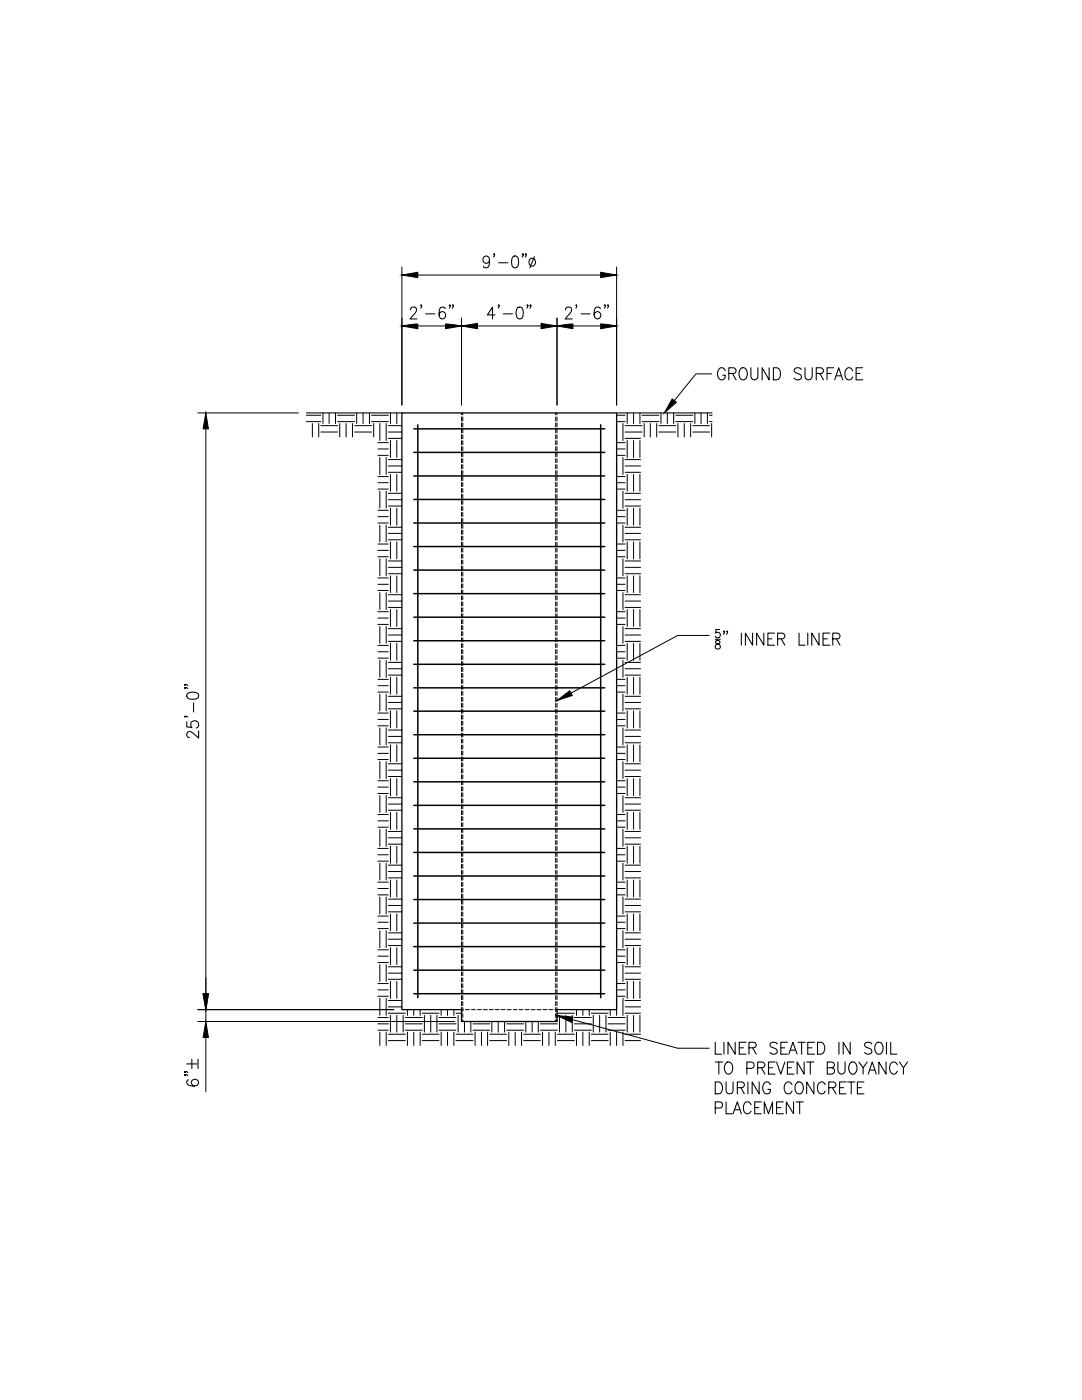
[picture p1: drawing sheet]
<svg xmlns="http://www.w3.org/2000/svg" width="216mm" height="279mm" viewBox="0 0 216 279" stroke-linecap="round" stroke-linejoin="round" font-family="sans-serif">
<!-- layer: S-CONC -->
<path d="M80.2 82.4h42.8v119.1h-11.9v2.4h-19v-2.4h-11.9z" fill="none" stroke="#000" stroke-width=".25"/>
<!-- layer: S-RBAR -->
<g fill="none" stroke="#000" stroke-width=".3">
<path d="M82.6 85.6h38.1M82.6 90.3h38.1M82.6 95h38.1M82.6 99.7h38.1M83.4 84.8v114.3M119.9 84.8v114.3M82.6 104.4h38.1M82.6 109.1h38.1M82.6 113.8h38.1M82.6 118.5h38.1M82.6 123.2h38.1M82.6 127.9h38.1"/>
<path d="M82.6 132.6h38.1M82.6 137.3h38.1M82.6 141.9h38.1M82.6 146.6h38.1M82.6 151.3h38.1M82.6 156h38.1M82.6 160.7h38.1M82.6 165.4h38.1M82.6 170.1h38.1M82.6 174.8h38.1M82.6 179.5h38.1M82.6 198.3h38.1"/>
<path d="M82.6 184.2h38.1M82.6 188.9h38.1M82.6 193.6h38.1"/>
</g>
<!-- layer: S-GRAD -->
<path d="M61.1 82.4h19.1M123 82.4h19.1" fill="none" stroke="#000" stroke-width=".21"/>
<!-- layer: S-PATT -->
<g fill="none" stroke="#000" stroke-width=".2">
<path d="M61.1 84.1h2.9M61.1 82.9h2.9M62.3 84.5v2.7M63.6 84.5v2.7M64 86.2h3.4M64 84.9h3.4M64.4 82.4v2.1M65.7 82.4v2.1M66.9 82.4v2.1M67.4 84.1h3.4M67.4 82.9h3.4M67.8 84.5v2.7"/>
<path d="M69.1 84.5v2.7M70.3 84.5v2.7M70.8 86.2h3.3M70.8 84.9h3.3M71.2 82.4v2.1M72.4 82.4v2.1M73.7 82.4v2.1M74.1 84.1h3.4M74.1 82.9h3.4M74.6 84.5v2.7M75.4 90.9h2.1M75.4 97.6h2.1"/>
<path d="M75.4 89.6h2.1M75.4 96.3h2.1M75.4 88.3h2.1M75.4 95.1h2.1M75.8 84.5v3.4M75.8 91.3v3.4M75.8 98v3.4M77.1 84.5v3.4M77.1 91.3v3.4M77.1 98v3.4M77.5 87.5h2.7M77.5 94.3h2.7"/>
<path d="M77.5 86.2h2.7M77.5 93h2.7M77.5 99.7h2.7M77.5 84.9h2.7M77.5 91.7h2.7M77.5 98.5h2.7M77.9 82.4v2.1M77.9 87.9v3.4M77.9 94.7v3.3M79.2 82.4v2.1M79.2 87.9v3.4M79.2 94.7v3.3"/>
<path d="M123 84.1h1.7M123 90.9h1.7M123 97.6h1.7M123 82.9h1.7M123 89.6h1.7M123 96.3h1.7M123 88.3h1.7M123 95.1h1.7M123 84.5v3.4M123 91.3v3.4M123 98v3.4M124.3 84.5v3.4"/>
<path d="M124.3 91.3v3.4M124.3 98v3.4M124.7 87.5h3.1M124.7 94.3h3.1M124.7 86.2h3.4M124.7 93h3.1M124.7 99.7h3.1M124.7 84.9h3.4M124.7 91.7h3.1M124.7 98.5h3.1M125.2 82.4v2.1M125.2 87.9v3.4"/>
<path d="M125.2 94.7v3.3M126.4 82.4v2.1M126.4 87.9v3.4M126.4 94.7v3.3M127.7 82.4v2.1M127.7 87.9v3.4M127.7 94.7v3.3M128.1 84.1h3.4M128.1 82.9h3.4M128.5 84.5v2.7M129.8 84.5v2.7M131 84.5v2.7"/>
<path d="M131.5 86.2h3.3M131.5 84.9h3.3M131.9 82.4v2.1M133.2 82.4v2.1M134.4 82.4v2.1M134.8 84.1h3.4M134.8 82.9h3.4M135.3 84.5v2.7M136.5 84.5v2.7M137.8 84.5v2.7M138.2 86.2h3.4M138.2 84.9h3.4"/>
<path d="M138.7 82.4v2.1M139.9 82.4v2.1M141.2 82.4v2.1M141.6 84.1h.5M141.6 82.9h.5M142 84.5v2.7M75.4 104.4h2.1M75.4 111.1h2.1M75.4 117.8h2.1M75.4 103.1h2.1M75.4 109.8h2.1M75.4 116.6h2.1"/>
<path d="M75.4 101.8h2.1M75.4 108.6h2.1M75.4 115.3h2.1M75.8 104.8v3.3M75.8 111.5v3.4M75.8 118.3v3.4M77.1 104.8v3.3M77.1 111.5v3.4M77.1 118.3v3.4M77.5 101h2.7M77.5 107.7h2.7M77.5 114.5h2.7"/>
<path d="M77.5 106.5h2.7M77.5 113.2h2.7M77.5 120h2.7M77.5 105.2h2.7M77.5 112h2.7M77.5 118.7h2.7M77.9 101.4v3.4M77.9 108.1v3.4M77.9 114.9v3.4M79.2 101.4v3.4M79.2 108.1v3.4M79.2 114.9v3.4"/>
<path d="M123 104.4h1.7M123 111.1h1.7M123 117.8h1.7M123 103.1h1.7M123 109.8h1.7M123 116.6h1.7M123 101.8h1.7M123 108.6h1.7M123 115.3h1.7M123 104.8v3.3M123 111.5v3.4M123 118.3v3.4"/>
<path d="M124.3 104.8v3.3M124.3 111.5v3.4M124.3 118.3v3.4M124.7 101h3.1M124.7 107.7h3.1M124.7 114.5h3.1M124.7 106.5h3.1M124.7 113.2h3.1M124.7 120h3.1M124.7 105.2h3.1M124.7 112h3.1M124.7 118.7h3.1"/>
<path d="M125.2 101.4v3.4M125.2 108.1v3.4M125.2 114.9v3.4M126.4 101.4v3.4M126.4 108.1v3.4M126.4 114.9v3.4M127.7 101.4v3.4M127.7 108.1v3.4M127.7 114.9v3.4M75.4 124.6h2.1M75.4 131.3h2.1M75.4 138.1h2.1"/>
<path d="M75.4 123.3h2.1M75.4 130.1h2.1M75.4 136.8h2.1M75.4 122.1h2.1M75.4 128.8h2.1M75.4 135.6h2.1M75.8 125v3.4M75.8 131.8v3.4M75.8 138.5v3.4M77.1 125v3.4M77.1 131.8v3.4M77.1 138.5v3.4"/>
<path d="M77.5 121.2h2.7M77.5 128h2.7M77.5 134.7h2.7M77.5 126.7h2.7M77.5 133.5h2.7M77.5 125.5h2.7M77.5 132.2h2.7M77.5 139h2.7M77.9 121.7v3.3M77.9 128.4v3.4M77.9 135.2v3.3M79.2 121.7v3.3"/>
<path d="M79.2 128.4v3.4M79.2 135.2v3.3M123 124.6h1.7M123 131.3h1.7M123 138.1h1.7M123 123.3h1.7M123 130.1h1.7M123 136.8h1.7M123 122.1h1.7M123 128.8h1.7M123 135.6h1.7M123 125v3.4"/>
<path d="M123 131.8v3.4M123 138.5v3.4M124.3 125v3.4M124.3 131.8v3.4M124.3 138.5v3.4M124.7 121.2h3.1M124.7 128h3.1M124.7 134.7h3.1M124.7 126.7h3.1M124.7 133.5h3.1M124.7 125.5h3.1M124.7 132.2h3.1"/>
<path d="M124.7 139h3.1M125.2 121.7v3.3M125.2 128.4v3.4M125.2 135.2v3.3M126.4 121.7v3.3M126.4 128.4v3.4M126.4 135.2v3.3M127.7 121.7v3.3M127.7 128.4v3.4M127.7 135.2v3.3M75.4 144.9h2.1M75.4 151.6h2.1"/>
<path d="M75.4 158.4h2.1M75.4 143.6h2.1M75.4 150.4h2.1M75.4 157.1h2.1M75.4 142.3h2.1M75.4 149.1h2.1M75.4 155.8h2.1M75.8 145.3v3.4M75.8 152v3.4M75.8 158.8v3.3M77.1 145.3v3.4M77.1 152v3.4"/>
<path d="M77.1 158.8v3.3M77.5 141.5h2.7M77.5 148.2h2.7M77.5 155h2.7M77.5 140.2h2.7M77.5 147h2.7M77.5 153.7h2.7M77.5 145.7h2.7M77.5 152.4h2.7M77.5 159.2h2.7M77.9 141.9v3.4M77.9 148.7v3.3"/>
<path d="M77.9 155.4v3.4M79.2 141.9v3.4M79.2 148.7v3.3M79.2 155.4v3.4M123 144.9h1.7M123 151.6h1.7M123 158.4h1.7M123 143.6h1.7M123 150.4h1.7M123 157.1h1.7M123 142.3h1.7M123 149.1h1.7"/>
<path d="M123 155.8h1.7M123 145.3v3.4M123 152v3.4M123 158.8v3.3M124.3 145.3v3.4M124.3 152v3.4M124.3 158.8v3.3M124.7 141.5h3.1M124.7 148.2h3.1M124.7 155h3.1M124.7 140.2h3.1M124.7 147h3.1"/>
<path d="M124.7 153.7h3.1M124.7 145.7h3.1M124.7 152.4h3.1M124.7 159.2h3.1M125.2 141.9v3.4M125.2 148.7v3.3M125.2 155.4v3.4M126.4 141.9v3.4M126.4 148.7v3.3M126.4 155.4v3.4M127.7 141.9v3.4M127.7 148.7v3.3"/>
<path d="M127.7 155.4v3.4M75.4 165.1h2.1M75.4 171.9h2.1M75.4 178.6h2.1M75.4 163.8h2.1M75.4 170.6h2.1M75.4 177.3h2.1M75.4 162.5h2.1M75.4 169.3h2.1M75.4 176.1h2.1M75.8 165.5v3.4M75.8 172.3v3.3"/>
<path d="M75.8 179v3.4M77.1 165.5v3.4M77.1 172.3v3.3M77.1 179v3.4M77.5 161.7h2.7M77.5 168.5h2.7M77.5 175.2h2.7M77.5 160.5h2.7M77.5 167.2h2.7M77.5 173.9h2.7M77.5 165.9h2.7M77.5 172.7h2.7"/>
<path d="M77.5 179.4h2.7M77.9 162.1v3.4M77.9 168.9v3.4M77.9 175.6v3.4M79.2 162.1v3.4M79.2 168.9v3.4M79.2 175.6v3.4M123 165.1h1.7M123 171.9h1.7M123 178.6h1.7M123 163.8h1.7M123 170.6h1.7"/>
<path d="M123 177.3h1.7M123 162.5h1.7M123 169.3h1.7M123 176.1h1.7M123 165.5v3.4M123 172.3v3.3M123 179v3.4M124.3 165.5v3.4M124.3 172.3v3.3M124.3 179v3.4M124.7 161.7h3.1M124.7 168.5h3.1"/>
<path d="M124.7 175.2h3.1M124.7 160.5h3.1M124.7 167.2h3.1M124.7 173.9h3.1M124.7 165.9h3.1M124.7 172.7h3.1M124.7 179.4h3.1M125.2 162.1v3.4M125.2 168.9v3.4M125.2 175.6v3.4M126.4 162.1v3.4M126.4 168.9v3.4"/>
<path d="M126.4 175.6v3.4M127.7 162.1v3.4M127.7 168.9v3.4M127.7 175.6v3.4M75.4 185.3h2.1M75.4 192.1h2.1M75.4 198.8h2.1M75.4 184.1h2.1M75.4 190.8h2.1M75.4 197.6h2.1M75.4 182.8h2.1M75.4 189.6h2.1"/>
<path d="M75.4 196.3h2.1M75.8 185.7v3.4M75.8 192.5v3.4M75.8 199.2v3.4M77.1 185.7v3.4M77.1 192.5v3.4M77.1 199.2v3.4M77.5 182h2.7M77.5 188.7h2.7M77.5 195.4h2.7M77.5 180.7h2.7M77.5 187.4h2.7"/>
<path d="M77.5 194.2h2.7M77.5 186.2h2.7M77.5 192.9h2.7M77.5 199.7h2.7M77.9 182.4v3.3M77.9 189.1v3.4M77.9 195.9v3.3M79.2 182.4v3.3M79.2 189.1v3.4M79.2 195.9v3.3M123 185.3h1.7M123 192.1h1.7"/>
<path d="M123 198.8h1.7M123 184.1h1.7M123 190.8h1.7M123 197.6h1.7M123 182.8h1.7M123 189.6h1.7M123 196.3h1.7M123 185.7v3.4M123 192.5v3.4M123 199.2v3.4M124.3 185.7v3.4M124.3 192.5v3.4"/>
<path d="M124.3 199.2v3.4M124.7 182h3.1M124.7 188.7h3.1M124.7 195.4h3.1M124.7 180.7h3.1M124.7 187.4h3.1M124.7 194.2h3.1M124.7 186.2h3.1M124.7 192.9h3.1M124.7 199.7h3.1M125.2 182.4v3.3M125.2 189.1v3.4"/>
<path d="M125.2 195.9v3.3M126.4 182.4v3.3M126.4 189.1v3.4M126.4 195.9v3.3M127.7 182.4v3.3M127.7 189.1v3.4M127.7 195.9v3.3M75.4 205.6h2.1M75.4 204.3h2.1M75.4 203.1h2.1M75.8 206v2.6M77.1 206v2.6"/>
<path d="M77.5 202.2h3.4M77.5 200.9h2.7M77.5 207.7h3.4M77.5 206.4h3.4M77.9 202.6v3.4M79.2 202.6v3.4M80.4 202.6v3.4M80.9 205.6h3.4M80.9 204.3h3.4M80.9 203.1h3.4M81.3 201.5v1.1M81.3 206v2.6"/>
<path d="M82.6 201.5v1.1M82.6 206v2.6M83.8 201.5v1.1M83.8 206v2.6M84.3 202.2h3.3M84.3 207.7h3.3M84.3 206.4h3.3M84.7 202.6v3.4M86 202.6v3.4M87.2 202.6v3.4M87.6 205.6h3.4M87.6 204.3h3.4"/>
<path d="M87.6 203.1h3.4M88 201.5v1.1M88 206v2.6M89.3 201.5v1.1M89.3 206v2.6M90.6 201.5v1.1M90.6 206v2.6M91 202.2h1.1M91 207.7h3.4M91 206.4h3.4M91.4 202.6v3.4M92.7 203.9v2.1"/>
<path d="M94 203.9v2.1M94.4 205.6h3.3M94.4 204.3h3.3M94.8 206v2.6M96.1 206v2.6M97.3 206v2.6M97.7 207.7h3.4M97.7 206.4h3.4M98.1 203.9v2.1M99.4 203.9v2.1M100.7 203.9v2.1M101.1 205.6h3.4"/>
<path d="M101.1 204.3h3.4M101.5 206v2.6M102.8 206v2.6M104.1 206v2.6M104.5 207.7h3.3M104.5 206.4h3.3M104.9 203.9v2.1M106.2 203.9v2.1M107.4 203.9v2.1M107.8 205.6h3.4M107.8 204.3h3.4M108.3 206v2.6"/>
<path d="M109.5 206v2.6M110.8 206v2.6M111.1 203.1h.1M111.2 202.2h3.4M111.2 207.7h3.4M111.2 206.4h3.4M111.6 202.6v3.4M112.9 202.6v3.4M114.2 202.6v3.4M114.6 205.6h3.4M114.6 204.3h3.4M114.6 203.1h3.4"/>
<path d="M115 201.5v1.1M115 206v2.6M116.3 201.5v1.1M116.3 206v2.6M117.6 201.5v1.1M117.6 206v2.6M118 202.2h3.3M118 207.7h3.3M118 206.4h3.3M118.4 202.6v3.4M119.6 202.6v3.4M120.9 202.6v3.4"/>
<path d="M121.3 205.6h3.4M121.3 204.3h3.4M121.3 203.1h3.4M121.8 201.5v1.1M121.8 206v2.6M123 206v2.6M124.3 206v2.6M124.7 202.2h3.1M124.7 200.9h3.1M124.7 207.7h3.1M124.7 206.4h3.1M125.2 202.6v3.4"/>
<path d="M126.4 202.6v3.4M127.7 202.6v3.4"/>
</g>
<!-- layer: S-CONC-HIDD -->
<g fill="none" stroke="#000" stroke-width=".2">
<path d="M92.1 82.4v.4M92.1 83.2v.8M92.1 84.4v.8M92.1 85.6v.8M92.1 86.8v.8M92.1 88v.8M92.1 89.1v.8M92.1 90.4v.7M92.1 91.6v.7M92.1 92.7v.8M92.1 93.9v.8M92.1 95.1v.8"/>
<path d="M92.1 96.3v.8M92.1 97.5v.8M92.1 98.7v.8M92.1 99.9v.8M92.3 82.4v.4M92.3 83.2v.8M92.3 84.4v.8M92.3 85.6v.8M92.3 86.8v.8M92.3 88v.8M92.3 89.1v.8M92.3 90.4v.7"/>
<path d="M92.3 91.6v.7M92.3 92.7v.8M92.3 93.9v.8M92.3 95.1v.8M92.3 96.3v.8M92.3 97.5v.8M92.3 98.7v.8M92.3 99.9v.8M110.9 82.4v.4M110.9 83.2v.8M110.9 84.4v.8M110.9 85.6v.8"/>
<path d="M110.9 86.8v.8M110.9 88v.8M110.9 89.1v.8M110.9 90.4v.7M110.9 91.6v.7M110.9 92.7v.8M110.9 93.9v.8M110.9 95.1v.8M110.9 96.3v.8M110.9 97.5v.8M110.9 98.7v.8M110.9 99.9v.8"/>
<path d="M111.1 82.4v.4M111.1 83.2v.8M111.1 84.4v.8M111.1 85.6v.8M111.1 86.8v.8M111.1 88v.8M111.1 89.1v.8M111.1 90.4v.7M111.1 91.6v.7M111.1 92.7v.8M111.1 93.9v.8M111.1 95.1v.8"/>
<path d="M111.1 96.3v.8M111.1 97.5v.8M111.1 98.7v.8M111.1 99.9v.8M92.1 101.1v.8M92.1 102.3v.8M92.1 103.4v.9M92.1 104.6v.8M92.1 105.8v.8M92.1 107v.8M92.1 108.2v.8M92.1 109.4v.8"/>
<path d="M92.1 110.6v.8M92.1 111.8v.8M92.1 113v.8M92.1 114.2v.8M92.1 115.3v.8M92.1 116.5v.8M92.1 117.8v.7M92.1 118.9v.8M92.3 101.1v.8M92.3 102.3v.8M92.3 103.4v.9M92.3 104.6v.8"/>
<path d="M92.3 105.8v.8M92.3 107v.8M92.3 108.2v.8M92.3 109.4v.8M92.3 110.6v.8M92.3 111.8v.8M92.3 113v.8M92.3 114.2v.8M92.3 115.3v.8M92.3 116.5v.8M92.3 117.8v.7M92.3 118.9v.8"/>
<path d="M110.9 101.1v.8M110.9 102.3v.8M110.9 103.4v.9M110.9 104.6v.8M110.9 105.8v.8M110.9 107v.8M110.9 108.2v.8M110.9 109.4v.8M110.9 110.6v.8M110.9 111.8v.8M110.9 113v.8M110.9 114.2v.8"/>
<path d="M110.9 115.3v.8M110.9 116.5v.8M110.9 117.8v.7M110.9 118.9v.8M111.1 101.1v.8M111.1 102.3v.8M111.1 103.4v.9M111.1 104.6v.8M111.1 105.8v.8M111.1 107v.8M111.1 108.2v.8M111.1 109.4v.8"/>
<path d="M111.1 110.6v.8M111.1 111.8v.8M111.1 113v.8M111.1 114.2v.8M111.1 115.3v.8M111.1 116.5v.8M111.1 117.8v.7M111.1 118.9v.8M92.1 120.1v.8M92.1 121.3v.8M92.1 122.5v.8M92.1 123.7v.8"/>
<path d="M92.1 124.9v.8M92.1 126.1v.8M92.1 127.3v.7M92.1 128.5v.7M92.1 129.7v.8M92.1 130.8v.8M92.1 132v.8M92.1 133.2v.8M92.1 134.4v.8M92.1 135.6v.8M92.1 136.8v.8M92.1 138v.8"/>
<path d="M92.1 139.2v.8M92.3 120.1v.8M92.3 121.3v.8M92.3 122.5v.8M92.3 123.7v.8M92.3 124.9v.8M92.3 126.1v.8M92.3 127.3v.7M92.3 128.5v.7M92.3 129.7v.8M92.3 130.8v.8M92.3 132v.8"/>
<path d="M92.3 133.2v.8M92.3 134.4v.8M92.3 135.6v.8M92.3 136.8v.8M92.3 138v.8M92.3 139.2v.8M110.9 120.1v.8M110.9 121.3v.8M110.9 122.5v.8M110.9 123.7v.8M110.9 124.9v.8M110.9 126.1v.8"/>
<path d="M110.9 127.3v.7M110.9 128.5v.7M110.9 129.7v.8M110.9 130.8v.8M110.9 132v.8M110.9 133.2v.8M110.9 134.4v.8M110.9 135.6v.8M110.9 136.8v.8M110.9 138v.8M110.9 139.2v.8M111.1 120.1v.8"/>
<path d="M111.1 121.3v.8M111.1 122.5v.8M111.1 123.7v.8M111.1 124.9v.8M111.1 126.1v.8M111.1 127.3v.7M111.1 128.5v.7M111.1 129.7v.8M111.1 130.8v.8M111.1 132v.8M111.1 133.2v.8M111.1 134.4v.8"/>
<path d="M111.1 135.6v.8M111.1 136.8v.8M111.1 138v.8M111.1 139.2v.8M92.1 140.4v.8M92.1 141.5v.9M92.1 142.7v.8M92.1 143.9v.8M92.1 145.1v.8M92.1 146.3v.8M92.1 147.5v.8M92.1 148.7v.8"/>
<path d="M92.1 149.9v.8M92.1 151.1v.8M92.1 152.3v.8M92.1 153.4v.8M92.1 154.6v.8M92.1 155.9v.7M92.1 157v.8M92.1 158.2v.8M92.1 159.4v.8M92.3 140.4v.8M92.3 141.5v.9M92.3 142.7v.8"/>
<path d="M92.3 143.9v.8M92.3 145.1v.8M92.3 146.3v.8M92.3 147.5v.8M92.3 148.7v.8M92.3 149.9v.8M92.3 151.1v.8M92.3 152.3v.8M92.3 153.4v.8M92.3 154.6v.8M92.3 155.9v.7M92.3 157v.8"/>
<path d="M92.3 158.2v.8M92.3 159.4v.8M110.9 140.4v.8M110.9 141.5v.9M110.9 142.7v.8M110.9 143.9v.8M110.9 145.1v.8M110.9 146.3v.8M110.9 147.5v.8M110.9 148.7v.8M110.9 149.9v.8M110.9 151.1v.8"/>
<path d="M110.9 152.3v.8M110.9 153.4v.8M110.9 154.6v.8M110.9 155.9v.7M110.9 157v.8M110.9 158.2v.8M110.9 159.4v.8M111.1 140.4v.8M111.1 141.5v.9M111.1 142.7v.8M111.1 143.9v.8M111.1 145.1v.8"/>
<path d="M111.1 146.3v.8M111.1 147.5v.8M111.1 148.7v.8M111.1 149.9v.8M111.1 151.1v.8M111.1 152.3v.8M111.1 153.4v.8M111.1 154.6v.8M111.1 155.9v.7M111.1 157v.8M111.1 158.2v.8M111.1 159.4v.8"/>
<path d="M92.1 160.6v.8M92.1 161.8v.8M92.1 163v.8M92.1 164.2v.8M92.1 165.4v.7M92.1 166.6v.8M92.1 167.8v.8M92.1 168.9v.8M92.1 170.1v.8M92.1 171.3v.8M92.1 172.5v.8M92.1 173.7v.8"/>
<path d="M92.1 174.9v.8M92.1 176.1v.8M92.1 177.3v.8M92.1 178.5v.8M92.1 179.6v.9M92.3 160.6v.8M92.3 161.8v.8M92.3 163v.8M92.3 164.2v.8M92.3 165.4v.7M92.3 166.6v.8M92.3 167.8v.8"/>
<path d="M92.3 168.9v.8M92.3 170.1v.8M92.3 171.3v.8M92.3 172.5v.8M92.3 173.7v.8M92.3 174.9v.8M92.3 176.1v.8M92.3 177.3v.8M92.3 178.5v.8M92.3 179.6v.9M110.9 160.6v.8M110.9 161.8v.8"/>
<path d="M110.9 163v.8M110.9 164.2v.8M110.9 165.4v.7M110.9 166.6v.8M110.9 167.8v.8M110.9 168.9v.8M110.9 170.1v.8M110.9 171.3v.8M110.9 172.5v.8M110.9 173.7v.8M110.9 174.9v.8M110.9 176.1v.8"/>
<path d="M110.9 177.3v.8M110.9 178.5v.8M110.9 179.6v.9M111.1 160.6v.8M111.1 161.8v.8M111.1 163v.8M111.1 164.2v.8M111.1 165.4v.7M111.1 166.6v.8M111.1 167.8v.8M111.1 168.9v.8M111.1 170.1v.8"/>
<path d="M111.1 171.3v.8M111.1 172.5v.8M111.1 173.7v.8M111.1 174.9v.8M111.1 176.1v.8M111.1 177.3v.8M111.1 178.5v.8M111.1 179.6v.9M92.1 180.8v.8M92.1 182v.8M92.1 183.2v.8M92.1 184.4v.8"/>
<path d="M92.1 185.6v.8M92.1 186.8v.8M92.1 188v.8M92.1 189.2v.8M92.1 190.4v.8M92.1 191.5v.8M92.1 192.8v.7M92.1 194v.7M92.1 195.1v.8M92.1 196.3v.8M92.1 197.5v.8M92.1 198.7v.8"/>
<path d="M92.1 199.9v.8M92.3 180.8v.8M92.3 182v.8M92.3 183.2v.8M92.3 184.4v.8M92.3 185.6v.8M92.3 186.8v.8M92.3 188v.8M92.3 189.2v.8M92.3 190.4v.8M92.3 191.5v.8M92.3 192.8v.7"/>
<path d="M92.3 194v.7M92.3 195.1v.8M92.3 196.3v.8M92.3 197.5v.8M92.3 198.7v.8M92.3 199.9v.8M110.9 180.8v.8M110.9 182v.8M110.9 183.2v.8M110.9 184.4v.8M110.9 185.6v.8M110.9 186.8v.8"/>
<path d="M110.9 188v.8M110.9 189.2v.8M110.9 190.4v.8M110.9 191.5v.8M110.9 192.8v.7M110.9 194v.7M110.9 195.1v.8M110.9 196.3v.8M110.9 197.5v.8M110.9 198.7v.8M110.9 199.9v.8M111.1 180.8v.8"/>
<path d="M111.1 182v.8M111.1 183.2v.8M111.1 184.4v.8M111.1 185.6v.8M111.1 186.8v.8M111.1 188v.8M111.1 189.2v.8M111.1 190.4v.8M111.1 191.5v.8M111.1 192.8v.7M111.1 194v.7M111.1 195.1v.8"/>
<path d="M111.1 196.3v.8M111.1 197.5v.8M111.1 198.7v.8M111.1 199.9v.8M92.1 201.1v.8M92.1 202.3v.8M92.1 203.5v.4M92.1 201.5h.4M92.3 201.1v.8M92.3 202.3v.8M92.3 203.5v.4M92.9 201.5h.8"/>
<path d="M94.1 201.5h.7M95.3 201.5h.8M96.4 201.5h.9M97.6 201.5h.8M98.8 201.5h.8M100 201.5h.8M101.2 201.5h.8M102.4 201.5h.8M103.6 201.5h.8M104.8 201.5h.8M106 201.5h.8M107.2 201.5h.8"/>
<path d="M108.3 201.5h.8M109.5 201.5h.8M110.7 201.5h.4M110.9 201.1v.8M110.9 202.3v.8M110.9 203.5v.4M111.1 201.1v.8M111.1 202.3v.8M111.1 203.5v.4"/>
</g>
<!-- layer: S-DIMS -->
<g fill="none" stroke="#000" stroke-width=".2">
<path d="M80.2 53.3v27.5M83.4 54.9h36.5M123 53.3v27.5M83.4 65.1h5.5M92.1 63.5v17.3M95.3 65.1h12.7M111.1 63.5v17.3M114.3 65.1h5.6M39.5 82.4h20M41.1 85.6v112.7M39.5 201.5h39.1M39.5 203.9h51.2"/>
<path d="M41.1 201.5v2.4M41.1 207v10.9"/>
</g>
<path d="M80.2 54.9l3.2-.6v1.1zM119.9 54.3l3.1 .6-3.1 .5zM80.2 65.1l3.2-.6v1.1zM88.9 64.5l3.2 .6-3.2 .5zM92.1 65.1l3.2-.6v1.1zM108 64.5l3.1 .6-3.1 .5zM111.1 65.1l3.2-.6v1.1zM119.9 64.5l3.1 .6-3.1 .5zM41.1 82.4l.5 3.2h-1.1zM40.5 198.3h1.1l-.5 3.2zM41.1 203.9l.5 3.1h-1.1z" fill="#000" stroke="#000" stroke-width=".2"/>
<g fill="#fff" stroke="#fff" stroke-width=".2">
<path d="M36.4 136v11.9h4.1zM36.4 136h4.1v11.9z"/>
<path d="M95.8 50.2v4.1l11.7-4.1zM95.8 54.3l11.7-4.1v4.1z"/>
<path d="M36.4 210.8v6.5h4.1zM36.4 210.8h4.1v6.5z"/>
<path d="M81.2 60.4v4.1l9.9-4.1zM81.2 64.5l9.9-4.1v4.1z"/>
<path d="M96.7 60.4v4.1l9.8-4.1zM96.7 64.5l9.8-4.1v4.1z"/>
<path d="M112.2 60.4v4.1l9.8-4.1zM112.2 64.5l9.8-4.1v4.1z"/>
</g>
<g fill="none" stroke="#000" stroke-width=".21">
<path d="M97.7 51.9a.7 .7 0 0 1-.9 .6 .7 .7 0 0 1-.4-1 .7 .7 0 0 1 1-.3 1.83 1.83 0 0 1 0 2.1l-.5 .2-.4-.2-.1-.2M98.7 50.7l-.1 .2-.1-.2 .1-.1 .1 .1-.2 .6M99.5 52.4h1.9M102.4 51.2l.5-.1a1.1 1.1 0 0 1 .6 1.3l-.3 .9-.5 .2a1.1 1.1 0 0 1-.6-1.4zM104.4 50.7l-.1 .2-.1-.2 .1-.1 .1 .1-.2 .6M105 50.7l-.1 .2-.1-.2 .1-.1 .1 .1-.2 .6M105.8 51.6a.74 .74 0 0 1 1.1 .7 .74 .74 0 0 1-1.1 .7 .9 .9 0 0 1 0-1.4zM106.7 51.2l-1 2.3M81.9 61.8l.2-.4a.67 .67 0 0 1 1 .3l-.3 .8-1 1.2h1.4M84.1 60.9h-.2l.1-.1 .1 .1-.2 .6M84.9 62.6h1.9M88.8 61.6a.65 .65 0 0 0-.9-.2 2.08 2.08 0 0 0 0 2.1 .69 .69 0 0 0 1-.6 .69 .69 0 0 0-1-.6l-.3 .6"/>
<path d="M89.8 60.9h-.2l.2-.1v.1l-.2 .6M90.5 60.9h-.2l.1-.1 .1 .1-.2 .6M98.8 62.9h-1.5l1-1.6v2.4M99.6 60.9h-.2l.1-.1 .1 .1-.2 .6M100.4 62.6h1.8M103.3 61.4a.71 .71 0 0 1 1 .3 2.29 2.29 0 0 1-.2 1.8l-.5 .2a1.58 1.58 0 0 1-.3-2.3zM105.3 60.9h-.2l.1-.1 .1 .1-.2 .6M105.9 60.9h-.2l.1-.1 .1 .1-.2 .6M112.8 61.8l.2-.4 .7-.1a.58 .58 0 0 1 .3 .9l-1.3 1.5h1.5M115.1 60.9h-.2l.1-.1 .1 .1-.2 .6M115.9 62.6h1.8M119.8 61.6a.59 .59 0 0 0-.9-.2 1.48 1.48 0 0 0 .3 2.3 .7 .7 0 0 0 .7-.7 .7 .7 0 0 0-.6-.7 .7 .7 0 0 0-.8 .6"/>
<path d="M120.8 60.9h-.2l.1-.1 .1 .1-.2 .6M121.4 60.9h-.2l.1-.1 .1 .1-.2 .6M36.9 137.2l.2 .1-.2 .1-.1-.1 .1-.1 .6 .2M36.9 136.6l.2 .1-.2 .1-.1-.1 .1-.1 .6 .2M37.4 138.4a2 2 0 0 1 2.1 0 .68 .68 0 0 1-.3 1.1 2.21 2.21 0 0 1-1.8-.2l-.1-.4zM36.9 142.9l.2 .1-.2 .1-.1-.1 .1-.1 .6 .2M37.3 144v1.1l1 .1a.78 .78 0 0 1 0-1.2 .78 .78 0 0 1 1.1 .1 .78 .78 0 0 1-.2 1.2M38.6 140.3v1.8M39.6 145.9v1.4l-1.1-1a.71 .71 0 0 0-1.2 .1l.1 .6 .4 .2M36.9 214.4l.2 .2-.2 .1-.1-.1 .1-.2 .6 .3M36.9 213.9h.2l-.2 .2-.1-.2h.1l.6 .2M37.3 212.3h2"/>
<path d="M37.6 215.5a.55 .55 0 0 0-.2 .9 1.45 1.45 0 0 0 2.2-.3 .7 .7 0 0 0-.6-.8 .7 .7 0 0 0-.8 .7 .7 .7 0 0 0 .6 .7M38.3 211.4v1.9M39.5 211.4v1.9"/>
</g>
<!-- layer: S-TEXT -->
<g fill="none" stroke="#000" stroke-width=".21">
<path d="M144.7 74a.71 .71 0 0 0-1.1-.5 1.5 1.5 0 0 0 .2 2.3 .77 .77 0 0 0 .9-.9h-.5M145.4 74.5h1a.57 .57 0 0 0 .5-.5 .57 .57 0 0 0-.5-.6h-1v2.4M146.1 74.5l.8 1.3M147.9 73.5a.83 .83 0 0 1 1.2 .8 .99 .99 0 0 1-.1 1.1 .99 .99 0 0 1-1.1 .3 1.52 1.52 0 0 1 0-2.2zM149.8 73.4v1.7a.7 .7 0 0 0 .7 .7 .7 .7 0 0 0 .7-.7v-1.7M153.5 73.4v2.4l-1.4-2.4v2.4M154.3 73.4h.7a1.35 1.35 0 0 1 .7 1.2 1.35 1.35 0 0 1-.7 1.2h-.7zM159.9 73.8a.77 .77 0 0 0-.8-.4 .77 .77 0 0 0-.6 .6l.2 .3 .8 .4a.59 .59 0 0 1 .4 .6 .59 .59 0 0 1-.5 .5h-.4l-.5-.3M160.6 73.4v1.7a.72 .72 0 0 0 .7 .7 .72 .72 0 0 0 .8-.7v-1.7M162.9 74.5h.9a.57 .57 0 0 0 .5-.5 .57 .57 0 0 0-.5-.6h-.9v2.4M163.6 74.5l.7 1.3M165 74.5h.8"/>
<path d="M166.3 73.4h-1.3v2.4M166.6 75.8l.8-2.4 .8 2.4M166.8 75h1.1M170.1 74a.73 .73 0 0 0-.7-.6 .73 .73 0 0 0-.7 .6 1.21 1.21 0 0 0 .9 1.8l.4-.3 .1-.3M170.8 74.5h.8M172.1 73.4h-1.3v2.4h1.3M142.7 127.6h1M142.8 127.9v.5l.5 .2a.49 .49 0 0 1 .4 .4 .49 .49 0 0 1-.3 .5h-.3a.56 .56 0 0 1-.4-.7 .56 .56 0 0 1 .7-.3 .33 .33 0 0 0 .2-.6zM143.6 125.6h-.8v.8a.54 .54 0 0 1 .8 0 .54 .54 0 0 1-.1 .8 .54 .54 0 0 1-.8-.2M144.5 126v.1l-.2-.1h.2l-.2 .6M145.2 126l-.2 .1v-.1h.2l-.2 .6M147.9 126.4v2.4"/>
<path d="M150.2 126.4v2.4l-1.5-2.4v2.4M152.4 126.4v2.4l-1.4-2.4v2.4M153.2 127.5h.8M154.5 126.4h-1.3v2.4h1.3M155.2 127.5h.9a.57 .57 0 0 0 .5-.6 .57 .57 0 0 0-.5-.5h-.9v2.4M155.9 127.5l.7 1.3M159.4 126.4v2.4h1.3M161.2 126.4v2.4M163.4 126.4v2.4l-1.4-2.4v2.4M164.2 127.5h.9M165.6 126.4h-1.4v2.4h1.4M166.2 127.5h.9a.57 .57 0 0 0 .5-.6 .57 .57 0 0 0-.5-.5h-.9v2.4"/>
<path d="M166.9 127.5l.7 1.3M142.7 208v2.4h1.2M142.7 215.9a1.25 1.25 0 0 1 1.5 .9 1.25 1.25 0 0 1-.8 1.5h-.7zM142.7 211.9h1.5M143.4 211.9v2.5M144.5 208v2.4M144.8 212.3a.79 .79 0 0 1 .9-.3 .79 .79 0 0 1 .5 .9 1.11 1.11 0 0 1-1 1.5l-.2-.2a1.58 1.58 0 0 1-.2-1.9zM144.9 215.9v1.7a.7 .7 0 0 0 .7 .7 .7 .7 0 0 0 .7-.7v-1.7M144.9 219.9v2.4h1.2M146.7 208v2.4l-1.4-2.4v2.4M147.1 217.1l1.3-.2 .1-.3-.1-.5-.4-.2h-.9v2.4M147.5 209.1h.9"/>
<path d="M147.8 217.1l.7 1.2M148.9 208h-1.4v2.4h1.4M149 213.2h1a.65 .65 0 0 0 .5-.6 .65 .65 0 0 0-.5-.7h-1v2.5M149.2 215.9v2.4M149.5 209.1h.9a.55 .55 0 0 0 .5-.5 .55 .55 0 0 0-.5-.6h-.9v2.4M150.2 209.1l.7 1.3M151.2 213.1h.9a.57 .57 0 0 0 .5-.6 .57 .57 0 0 0-.5-.6h-.9v2.5M151.5 215.9v2.4l-1.4-2.4v2.4M151.9 219.9h-1.3v2.4h1.3M151.9 213.1l.7 1.3M153.3 213.1h.8M153.7 216.5a.71 .71 0 0 0-.7-.6 .71 .71 0 0 0-.7 .6 1.39 1.39 0 0 0 .5 1.8 .71 .71 0 0 0 .9-.9h-.5"/>
<path d="M154.7 211.9h-1.4v2.5h1.4M155 211.9l.8 2.5 .8-2.5M155.1 208.4a.79 .79 0 0 0-.8-.4 .79 .79 0 0 0-.7 .6l.3 .3 .8 .3a.58 .58 0 0 1 .4 .6 .58 .58 0 0 1-.5 .6h-.5l-.5-.4M155.8 209.1h.8M156.3 219.9h-1.3v2.4h1.3M157.1 208h-1.3v2.4h1.3M157.1 213.1h.8M157.4 210.4l.8-2.4 .9 2.4M157.7 209.6h1M158 216.5a.8 .8 0 0 0-.9-.6 .8 .8 0 0 0-.6 .9 1.08 1.08 0 0 0 1 1.5l.5-.6M158.3 219.9v2.4l-1.4-2.4v2.4M158.4 211.9h-1.3v2.5h1.3"/>
<path d="M158.8 216.3l.4-.4a1.13 1.13 0 0 1 1.1 .6 1.13 1.13 0 0 1-.1 1.2 .78 .78 0 0 1-1 .6 .78 .78 0 0 1-.6-.9v-.6zM158.8 219.9h1.5M159.2 208h1.5M159.6 219.9v2.4M159.9 208v2.4M160.5 211.9v2.5l-1.4-2.5v2.5M161 211.9h1.4M161.2 209.1h.8M161.7 211.9v2.5M162.4 215.9v2.4l-1.4-2.4v2.4M162.5 208h-1.3v2.4h1.3M163.1 208h.7a1.31 1.31 0 0 1 .8 1.2 1.31 1.31 0 0 1-.8 1.2h-.7z"/>
<path d="M164.6 216.5a.78 .78 0 0 0-.9-.6 .78 .78 0 0 0-.6 .9 1.08 1.08 0 0 0 1 1.5l.5-.6M165.1 213.1h.9a.57 .57 0 0 0 .5-.6 .57 .57 0 0 0-.5-.6h-.9v2.5h.9a.65 .65 0 0 0 .5-.7 .65 .65 0 0 0-.5-.6M165.4 217.1h.9a.57 .57 0 0 0 .5-.6 .57 .57 0 0 0-.5-.6h-.9v2.4M166.1 217.1l.7 1.2M167.2 211.9v1.7a.72 .72 0 0 0 .7 .8 .72 .72 0 0 0 .7-.8v-1.7M167.4 208v2.4M167.5 217.1h.8M168.8 215.9h-1.3v2.4h1.3M169.1 215.9h1.5M169.6 212.3a.7 .7 0 0 1 .7-.4 .7 .7 0 0 1 .6 .6 1.45 1.45 0 0 1-.5 1.9 1.15 1.15 0 0 1-.9-1.9zM169.6 208v2.4l-1.4-2.4v2.4M169.9 215.9v2.4"/>
<path d="M171.1 217.1h.8M171.4 211.9l.8 1.2v1.3M172.4 215.9h-1.3v2.4h1.3M173 211.9l-.8 1.2M173.2 214.4l.8-2.5 .9 2.5M173.5 213.6h1.1M174 208.4a.79 .79 0 0 0-.8-.4 .79 .79 0 0 0-.7 .6l.4 .4 .6 .2a.58 .58 0 0 1 .5 .6 .58 .58 0 0 1-.5 .6h-.5l-.5-.4M175 208.1a1.06 1.06 0 0 1 1.2 .4 1.06 1.06 0 0 1-.1 1.3 .78 .78 0 0 1-1 .6 .78 .78 0 0 1-.5-.9 1.39 1.39 0 0 1 .4-1.4zM176.8 211.9v2.5l-1.4-2.5v2.5M176.9 208v2.4M177.7 208v2.4h1.3M179 212.5a.71 .71 0 0 0-1.1-.4 1.5 1.5 0 0 0 .2 2.3 .76 .76 0 0 0 .9-.6"/>
<path d="M179.5 211.9l.8 1.2v1.3M181.1 211.9l-.8 1.2M142.7 221.1h1.2a.71 .71 0 0 0 0-1.1l-1.2-.1v2.4M146.3 222.3l.8-2.4 .8 2.4M146.6 221.5h1M149.9 220.5a.78 .78 0 0 0-.9-.6 .78 .78 0 0 0-.6 .9 1.04 1.04 0 0 0 1 1.5l.5-.6M150.6 221.1h.8M152.5 222.3v-2.4l.8 2.4 .8-2.4v2.4M155 221.1h.8"/>
</g>
<path d="M134.1 79.6l.9 .7-2.4 2.1zM111.1 139.8l2.6-1.9 .5 .9zM111.1 202.7l3.2 .3-.2 1z" fill="#000" stroke="#000" stroke-width=".2"/>
<path d="M142 74.6h-3.1l-4.4 5.4M141.5 126.8h-6.3l-21.3 11.5M114.2 203.5l21 5.7h6.3" fill="none" stroke="#000" stroke-width=".2"/>
</svg>
